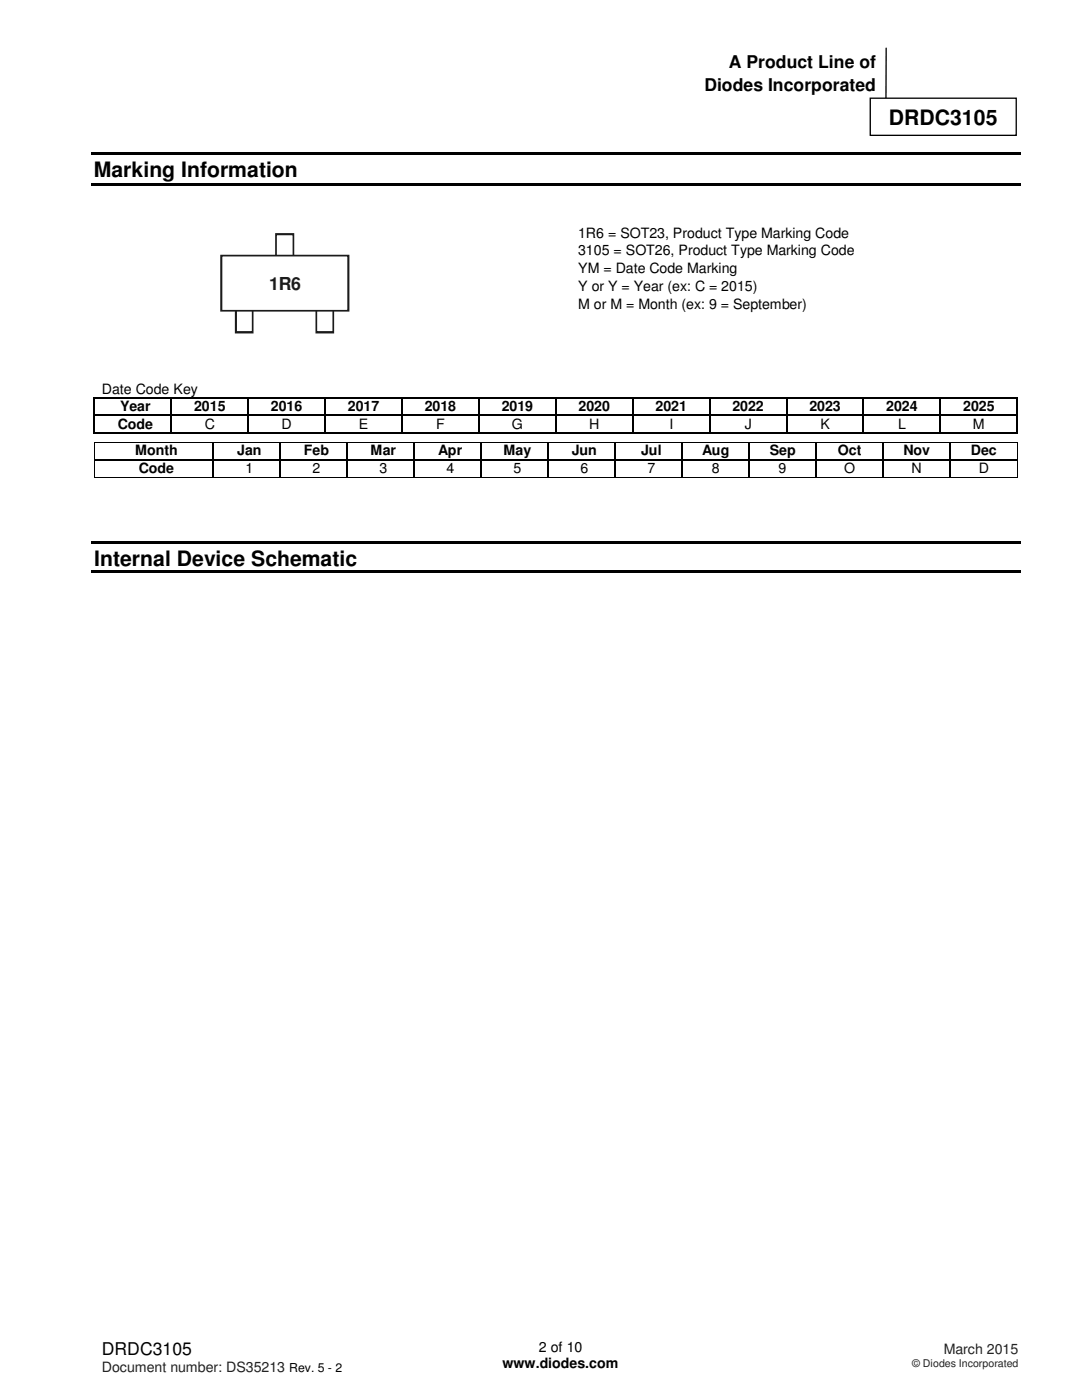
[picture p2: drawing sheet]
<svg xmlns="http://www.w3.org/2000/svg" width="216mm" height="279mm" viewBox="0 0 216 279" stroke-linecap="round" stroke-linejoin="round" font-family="sans-serif">
<defs><g id="words">
<g font-size="4.2">
<text x="177.4" y="24.9">DRDC3105</text>
<text x="18.7" y="35.3">Marking Information</text>
<text x="18.8" y="112.9">Internal Device Schematic</text>
</g>
<text font-size="3.6" fill="#1f1a17" x="53.7" y="57.9">1R6</text>
<g font-size="3.5">
<text x="145.5" y="13.6">A Product Line of</text>
<text x="140.5" y="18.1">Diodes Incorporated</text>
<text x="20.3" y="270.5">DRDC3105</text>
</g>
<g font-size="2.8">
<text x="115.4" y="47.6">1R6 = SOT23, Product Type Marking Code</text>
<text x="115.4" y="50.8">3105 = SOT26, Product Type Marking Code</text>
<text x="115.4" y="54.4">YM = Date Code Marking</text>
<text x="115.4" y="58">Y or Y = Year (ex: C = 2015)</text>
<text x="115.4" y="61.6">M or M = Month (ex: 9 = September)</text>
<text x="20.3" y="78.6">Date Code Key</text>
<text x="24" y="82.1">Year</text>
<text x="38.7" y="82.1">2015</text>
<text x="54.1" y="82.1">2016</text>
<text x="69.4" y="82.1">2017</text>
<text x="84.8" y="82.1">2018</text>
<text x="100.1" y="82.1">2019</text>
<text x="115.4" y="82.1">2020</text>
<text x="130.8" y="82.1">2021</text>
<text x="146.1" y="82.1">2022</text>
<text x="161.5" y="82.1">2023</text>
<text x="176.8" y="82.1">2024</text>
<text x="192.2" y="82.1">2025</text>
<text x="23.5" y="85.6">Code</text>
<text x="40.9" y="85.6">C</text>
<text x="56.2" y="85.6">D</text>
<text x="71.6" y="85.6">E</text>
<text x="87" y="85.6">F</text>
<text x="102.2" y="85.6">G</text>
<text x="117.6" y="85.6">H</text>
<text x="133.6" y="85.6">I</text>
<text x="148.6" y="85.6">J</text>
<text x="163.7" y="85.6">K</text>
<text x="179.2" y="85.6">L</text>
<text x="194.1" y="85.6">M</text>
<text x="27" y="90.9">Month</text>
<text x="27.7" y="94.4">Code</text>
<text x="47.3" y="90.9">Jan</text>
<text x="49" y="94.4">1</text>
<text x="60.6" y="90.9">Feb</text>
<text x="62.4" y="94.4">2</text>
<text x="74" y="90.9">Mar</text>
<text x="75.7" y="94.4">3</text>
<text x="87.4" y="90.9">Apr</text>
<text x="89.1" y="94.4">4</text>
<text x="100.5" y="90.9">May</text>
<text x="102.4" y="94.4">5</text>
<text x="114.1" y="90.9">Jun</text>
<text x="115.8" y="94.4">6</text>
<text x="127.9" y="90.9">Jul</text>
<text x="129.2" y="94.4">7</text>
<text x="140.1" y="90.9">Aug</text>
<text x="142" y="94.4">8</text>
<text x="153.6" y="90.9">Sep</text>
<text x="155.4" y="94.4">9</text>
<text x="167.2" y="90.9">Oct</text>
<text x="168.4" y="94.4">O</text>
<text x="180.3" y="90.9">Nov</text>
<text x="181.9" y="94.4">N</text>
<text x="193.7" y="90.9">Dec</text>
<text x="195.3" y="94.4">D</text>
<text x="107.5" y="269.8">2 of 10</text>
<text x="100.3" y="273">www.diodes.com</text>
</g>
<g font-size="2.8" fill="#231f20">
<text x="20.3" y="273.9">Document number: DS35213</text>
<text x="188.3" y="270.2">March 2015</text>
</g>
<text font-size="2.5" x="57.7" y="273.9">Rev. 5 - 2</text>
<text font-size="2.1" fill="#231f20" x="182" y="272.8">© Diodes Incorporated</text>
</g></defs>
<path d="M176.8 9.6v10" fill="none" stroke="#000" stroke-width=".26"/>
<path d="M173.7 19.6h29.1v7.4h-29.1z" fill-rule="evenodd" fill="#fff"/>
<path d="M173.7 19.6h29.1v7.4h-29.1z" fill="none" stroke="#000" stroke-width=".26"/>
<g fill="#000">
<path d="M18.2 30.4h185.5v.5h-185.5zM18.2 36.6h185.5v.5h-185.5zM18.7 79.2h.3v.3h-.3zM34.1 79.2h.2v.3h-.2zM49.4 79.2h.3v.3h-.3zM64.8 79.2h.2v.3h-.2zM80.1 79.2h.2v.3h-.2zM95.5 79.2h.2v.3h-.2zM110.8 79.2h.2v.3h-.2zM126.2 79.2h.2v.3h-.2zM141.5 79.2h.2v.3h-.2zM156.8 79.2h.3v.3h-.3z"/>
<path d="M172.2 79.2h.2v.3h-.2zM187.5 79.2h.3v.3h-.3zM202.9 79.2h.2v.3h-.2zM18.7 82.8h.3v.2h-.3zM18.7 86.3h.3v.2h-.3zM18.8 88.2h.1v.1h-.1zM18.8 91.6h.1v.3h-.1zM18.8 95.1h.1v.2h-.1zM34.1 82.8h.2v.2h-.2zM34.1 86.3h.2v.2h-.2zM42.4 88.2h.2v.1h-.2zM42.4 91.6h.3v.3h-.3z"/>
<path d="M42.4 95.1h.2v.2h-.2zM49.4 82.8h.3v.2h-.3zM49.4 86.3h.3v.2h-.3zM55.8 88.2h.2v.1h-.2zM55.8 91.6h.2v.3h-.2zM55.8 95.1h.2v.2h-.2zM64.8 82.8h.2v.2h-.2zM64.8 86.3h.2v.2h-.2zM69.2 88.2h.1v.1h-.1zM69.2 91.6h.2v.3h-.2zM69.2 95.1h.1v.2h-.1zM80.1 82.8h.2v.2h-.2z"/>
<path d="M80.1 86.3h.2v.2h-.2zM82.5 88.2h.2v.1h-.2zM82.5 91.6h.3v.3h-.3zM82.5 95.1h.2v.2h-.2zM95.5 82.8h.2v.2h-.2zM95.5 86.3h.2v.2h-.2zM95.9 88.2h.2v.1h-.2zM95.9 91.6h.2v.3h-.2zM95.9 95.1h.2v.2h-.2zM109.3 88.2h.1v.1h-.1zM109.3 91.6h.2v.3h-.2zM109.3 95.1h.1v.2h-.1z"/>
<path d="M110.8 82.8h.2v.2h-.2zM110.8 86.3h.2v.2h-.2zM122.6 88.2h.2v.1h-.2zM122.6 91.6h.3v.3h-.3zM122.6 95.1h.2v.2h-.2zM126.2 82.8h.2v.2h-.2zM126.2 86.3h.2v.2h-.2zM136 88.2h.2v.1h-.2zM136 91.6h.3v.3h-.3zM136 95.1h.2v.2h-.2zM141.5 82.8h.2v.2h-.2zM141.5 86.3h.2v.2h-.2z"/>
<path d="M149.4 88.2h.2v.1h-.2zM149.4 91.6h.2v.3h-.2zM149.4 95.1h.2v.2h-.2zM156.8 82.8h.3v.2h-.3zM156.8 86.3h.3v.2h-.3zM162.8 88.2h.1v.1h-.1zM162.8 91.6h.2v.3h-.2zM162.8 95.1h.1v.2h-.1zM172.2 82.8h.2v.2h-.2zM172.2 86.3h.2v.2h-.2zM176.1 88.2h.2v.1h-.2zM176.1 91.6h.3v.3h-.3z"/>
<path d="M176.1 95.1h.2v.2h-.2zM187.5 82.8h.3v.2h-.3zM187.5 86.3h.3v.2h-.3zM189.5 88.2h.2v.1h-.2zM189.5 91.6h.2v.3h-.2zM189.5 95.1h.2v.2h-.2zM202.9 82.8h.2v.2h-.2zM202.9 86.3h.2v.2h-.2zM202.9 88.2h.2v.1h-.2zM202.9 91.6h.2v.3h-.2zM202.9 95.1h.2v.2h-.2zM18.3 108h185.4v.5h-185.4z"/>
<path d="M18.3 113.8h185.4v.5h-185.4z"/>
</g>
<g fill="none" stroke="#000" stroke-width=".25">
<path d="M18.8 79.5v3.3M19 79.4h15.1M34.2 79.5v3.3M34.3 79.4h15.1M49.5 79.5v3.3M49.7 79.4h15.1M64.9 79.5v3.3M65 79.4h15.1M80.2 79.5v3.3M80.3 79.4h15.2M95.6 79.5v3.3M95.7 79.4h15.1"/>
<path d="M110.9 79.5v3.3M111 79.4h15.2M126.3 79.5v3.3M126.4 79.4h15.1M141.6 79.5v3.3M141.7 79.4h15.1M157 79.5v3.3M157.1 79.4h15.1M172.3 79.5v3.3M172.4 79.4h15.1M187.7 79.5v3.3M187.8 79.4h15.1"/>
<path d="M203 79.5v3.3M18.8 83v3.3M18.9 91.7h23.5M19 82.9h15.1M19 86.4h15.1M34.2 83v3.3M34.3 82.9h15.1M34.3 86.4h15.1M42.5 88.3v3.3M42.5 91.9v3.2M42.7 91.7h13.1M49.5 83v3.3"/>
<path d="M49.7 82.9h15.1M49.7 86.4h15.1M55.9 88.3v3.3M55.9 91.9v3.2M56 91.7h13.2M64.9 83v3.3M65 82.9h15.1M65 86.4h15.1M69.3 88.3v3.3M69.3 91.9v3.2M69.4 91.7h13.1M80.2 83v3.3"/>
<path d="M80.3 82.9h15.2M80.3 86.4h15.2M82.7 88.3v3.3M82.7 91.9v3.2M82.8 91.7h13.1M95.6 83v3.3M95.7 82.9h15.1M95.7 86.4h15.1M96 88.3v3.3M96 91.9v3.2M96.1 91.7h13.2M109.4 88.3v3.3"/>
<path d="M109.4 91.9v3.2M109.5 91.7h13.1M110.9 83v3.3M111 82.9h15.2M111 86.4h15.2M122.8 88.3v3.3M122.8 91.9v3.2M122.9 91.7h13.1M126.3 83v3.3M126.4 82.9h15.1M126.4 86.4h15.1M136.1 88.3v3.3"/>
<path d="M136.1 91.9v3.2M136.3 91.7h13.1M141.6 83v3.3M141.7 82.9h15.1M141.7 86.4h15.1M149.5 88.3v3.3M149.5 91.9v3.2M149.6 91.7h13.2M157 83v3.3M157.1 82.9h15.1M157.1 86.4h15.1M162.9 88.3v3.3"/>
<path d="M162.9 91.9v3.2M163 91.7h13.1M172.3 83v3.3M172.4 82.9h15.1M172.4 86.4h15.1M176.2 88.3v3.3M176.2 91.9v3.2M176.4 91.7h13.1M187.7 83v3.3M187.8 82.9h15.1M187.8 86.4h15.1M189.6 88.3v3.3"/>
<path d="M189.6 91.9v3.2M189.7 91.7h13.2M203 83v3.3"/>
</g>
<g fill="none" stroke="#000" stroke-width=".2">
<path d="M18.8 88.3v3.3M18.8 91.9v3.2M18.9 88.3h23.5M18.9 95.2h23.5M42.6 88.3h13.2M42.6 95.2h13.2M56 88.3h13.2M56 95.2h13.2M69.3 88.3h13.2M69.3 95.2h13.2M82.7 88.3h13.2M82.7 95.2h13.2"/>
<path d="M96.1 88.3h13.2M96.1 95.2h13.2M109.4 88.3h13.2M109.4 95.2h13.2M122.8 88.3h13.2M122.8 95.2h13.2M136.2 88.3h13.2M136.2 95.2h13.2M149.6 88.3h13.2M149.6 95.2h13.2M162.9 88.3h13.2M162.9 95.2h13.2"/>
<path d="M176.3 88.3h13.2M176.3 95.2h13.2M189.7 88.3h13.2M189.7 95.2h13.2M203 88.3v3.3M203 91.9v3.2"/>
</g>
<g fill="#1f1a17">
<path d="M44.2 50.8h25.3v.4h-25.3zM69.5 50.8h.2v.2h-.2zM69.3 51h.4v11h-.4zM69.5 62h.2v.2h-.2zM44.2 61.8h25.3v.4h-25.3zM43.9 62h.3v.2h-.3zM43.9 51h.5v11h-.5zM43.9 50.8h.3v.2h-.3z"/>
<path d="M58.4 46.8h.3v4.2h-.3zM58.5 46.5h.2v.3h-.2zM55.1 46.5h3.4v.4h-3.4zM54.9 46.5h.2v.3h-.2zM54.9 46.8h.3v4.2h-.3z"/>
<path d="M46.9 62h.4v4.3h-.4zM46.9 66.3h.2v.2h-.2zM47.1 66.1h3.3v.4h-3.3zM50.4 66.3h.2v.2h-.2zM50.2 62h.4v4.3h-.4z"/>
<path d="M62.9 62h.4v4.3h-.4zM62.9 66.3h.2v.2h-.2zM63.1 66.1h3.4v.4h-3.4zM66.5 66.3h.2v.2h-.2zM66.3 62h.4v4.3h-.4z"/>
</g>
<use href="#words"/>
</svg>
